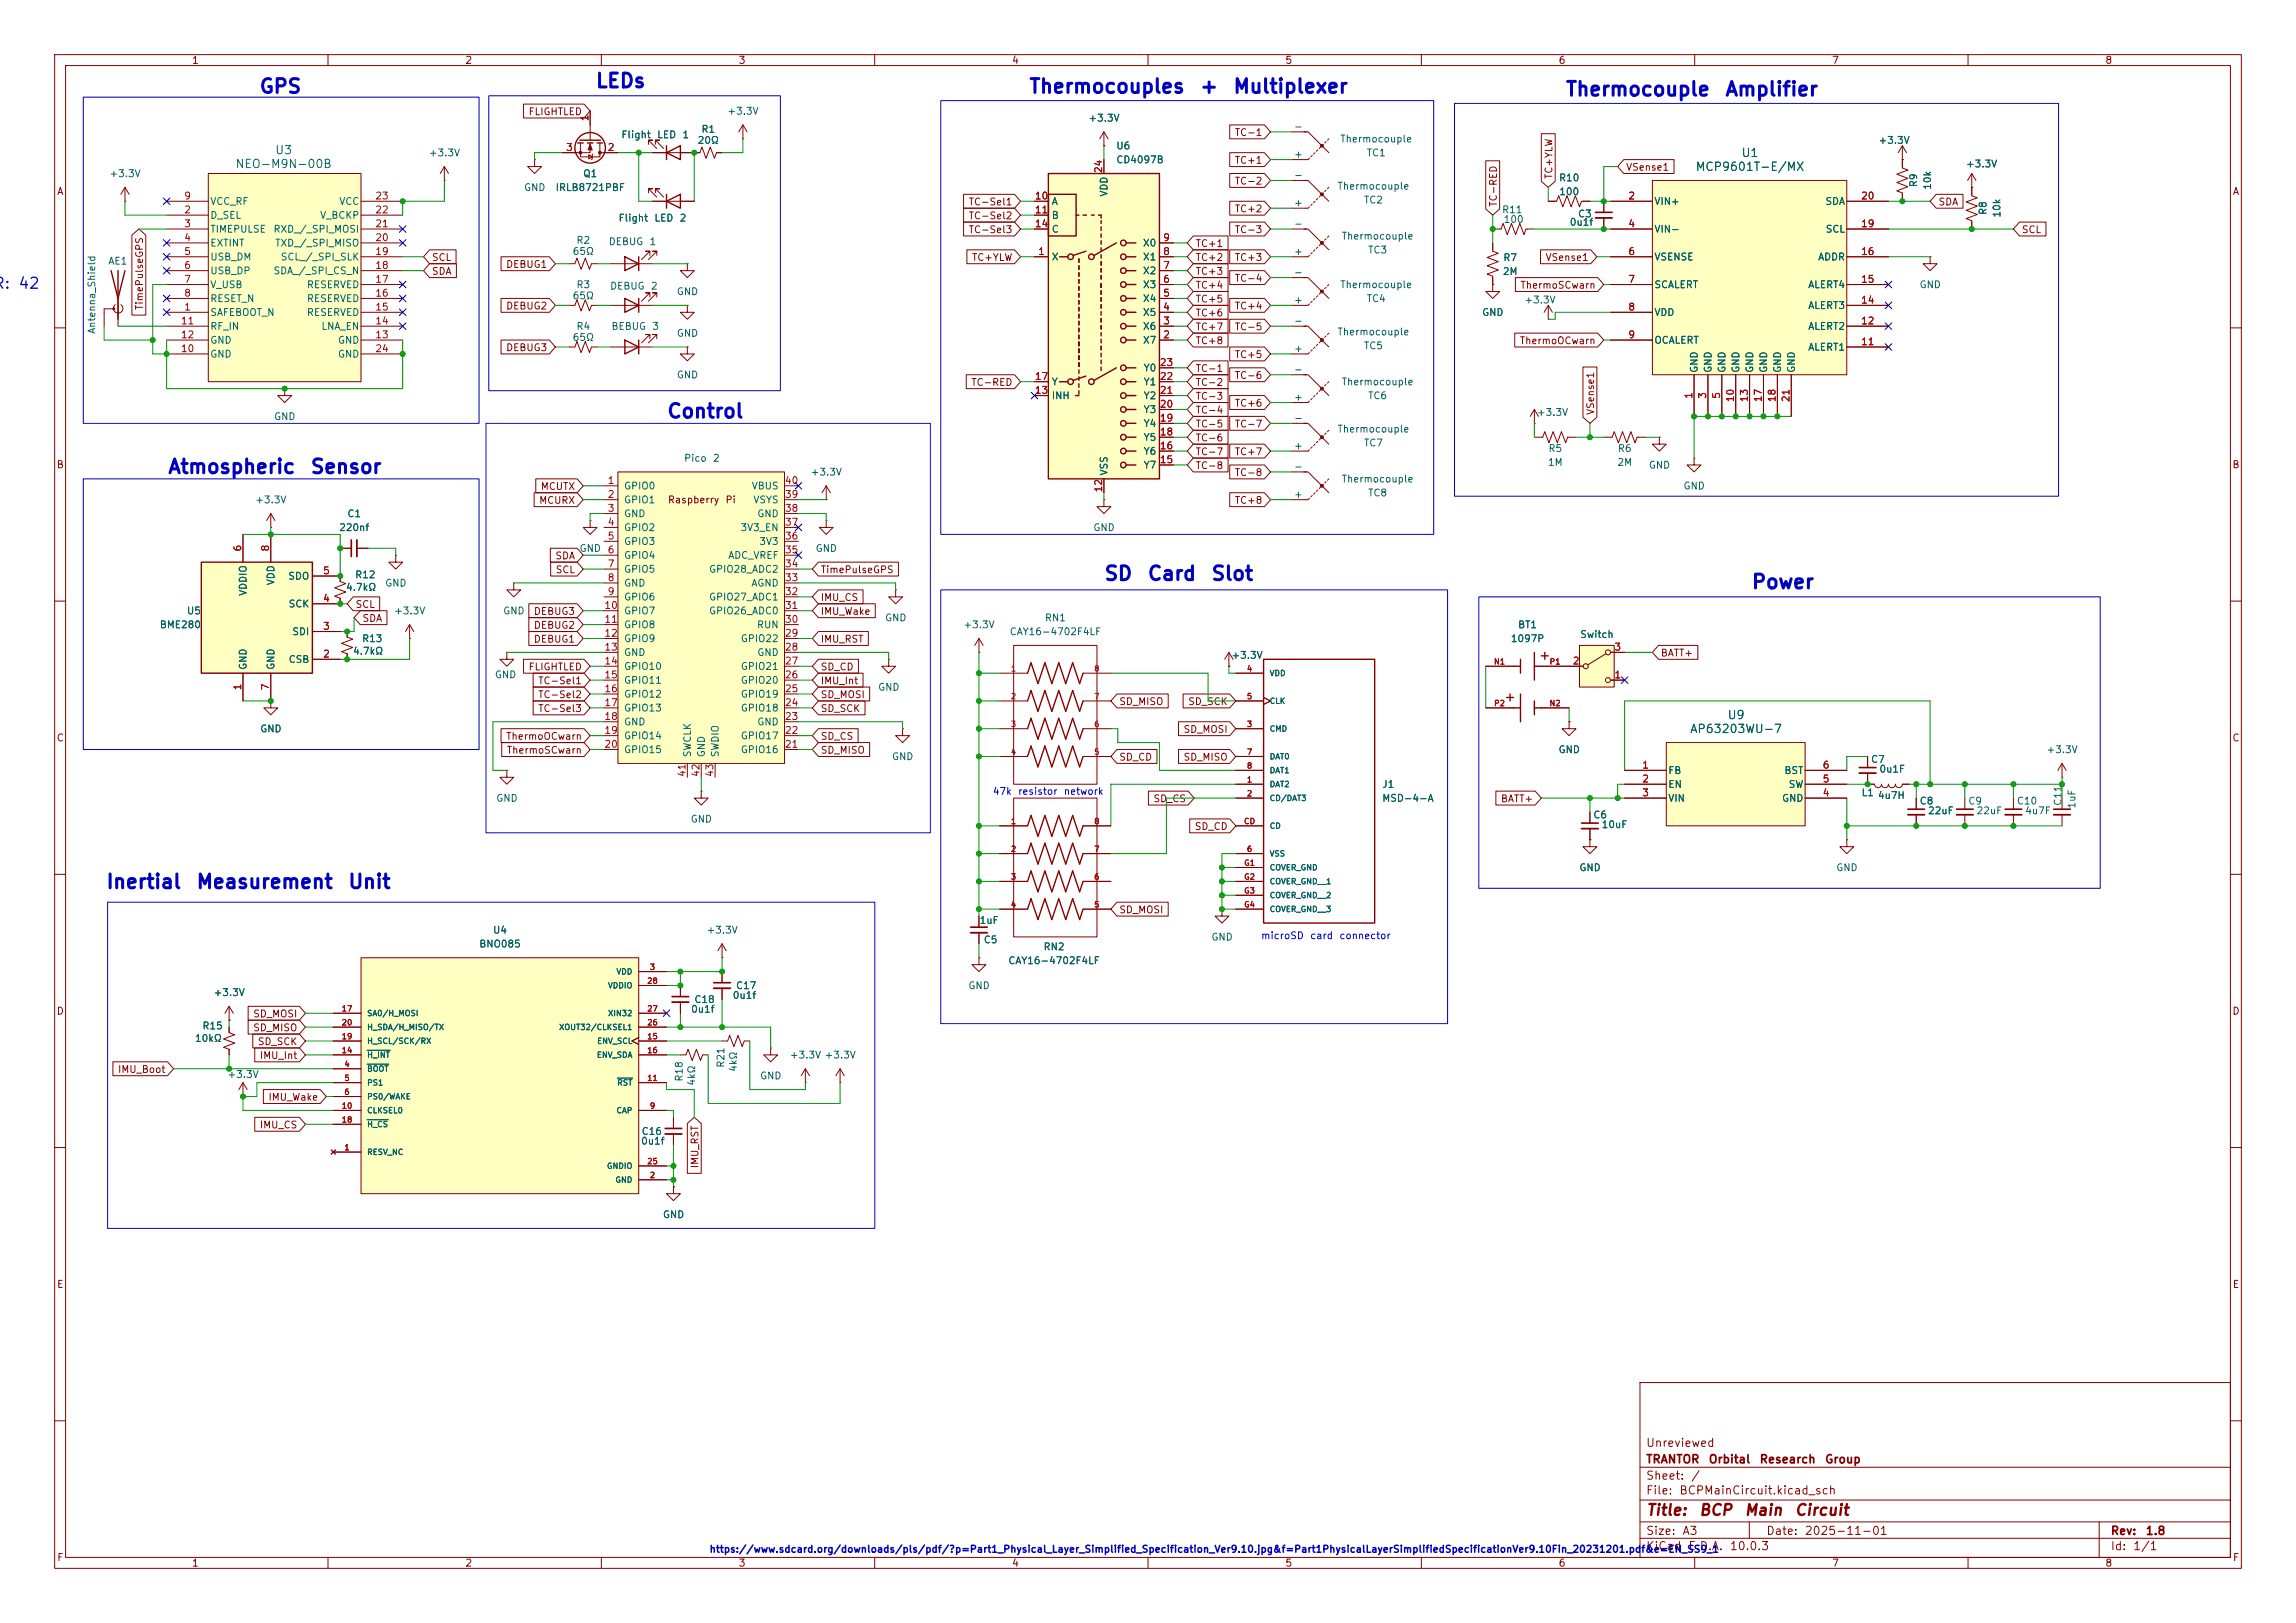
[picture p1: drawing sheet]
<svg xmlns="http://www.w3.org/2000/svg" width="420mm" height="297mm" viewBox="0 0 420 297" stroke-linecap="round" stroke-linejoin="round" font-family="sans-serif">
<defs><g id="words">
<g font-size="2.5" fill="#0000c2">
<text x="47.3" y="17.7">GPS</text>
<text x="108.8" y="16.7">LEDs</text>
<text x="188.1" y="17.7">Thermocouples</text>
<text x="219.3" y="17.7">+</text>
<text x="225.4" y="17.7">Multiplexer</text>
<text x="286.2" y="18.2">Thermocouple</text>
<text x="315.4" y="18.2">Amplifier</text>
<text x="121.9" y="77.1">Control</text>
<text x="30.6" y="87.3">Atmospheric</text>
<text x="56.7" y="87.3">Sensor</text>
<text x="201.9" y="106.8">SD</text>
<text x="209.8" y="106.8">Card</text>
<text x="221.4" y="106.8">Slot</text>
<text x="320.3" y="108.4">Power</text>
<text x="19.3" y="163.2">Inertial</text>
<text x="35.8" y="163.2">Measurement</text>
<text x="63.5" y="163.2">Unit</text>
</g>
<text font-size="2" fill="#0000c2" x=".7" y="53.3">: 42</text>
<g font-size="2" fill="#840000">
<text x="301" y="277.8">Title:</text>
<text x="310.7" y="277.8">BCP</text>
<text x="319" y="277.8">Main</text>
<text x="328.2" y="277.8">Circuit</text>
</g>
<g font-size="1.5" fill="#006464">
<text x="50.2" y="28.6">U3</text>
<text x="318.4" y="29.1">U1</text>
<text x="43" y="31.1">NEO-M9N-00B</text>
<text x="310.1" y="31.6">MCP9601T-E/MX</text>
<text x="315.9" y="132">U9</text>
<text x="309" y="134.5">AP63203WU-7</text>
</g>
<g font-size="1.5" fill="#840000">
<text x="301" y="268.1">TRANTOR</text>
<text x="301" y="265.1">Unreviewed</text>
<text x="312.4" y="268.1">Orbital</text>
<text x="321.8" y="268.1">Research</text>
<text x="333.7" y="268.1">Group</text>
<text x="301" y="273.8">File:</text>
<text x="301" y="271.1">Sheet:</text>
<text x="307.1" y="273.8">BCPMainCircuit.kicad_sch</text>
<text x="309.2" y="271.1">/</text>
<text x="301" y="281.2">Size:</text>
<text x="307.6" y="281.2">A3</text>
<text x="323" y="281.2">Date:</text>
<text x="330" y="281.2">2025-11-01</text>
<text x="386" y="281.2">Rev:</text>
<text x="392.4" y="281.2">1.8</text>
<text x="301" y="284">KiCad</text>
<text x="308.7" y="284">E.D.A.</text>
<text x="316.3" y="284">10.0.3</text>
<text x="386" y="284">Id:</text>
<text x="390.1" y="284">1/1</text>
</g>
<g font-size="1.3" fill="#840000">
<text x="35" y="12">1</text>
<text x="85" y="12">2</text>
<text x="135" y="12">3</text>
<text x="185" y="12">4</text>
<text x="235" y="12">5</text>
<text x="285" y="12">6</text>
<text x="335" y="12">7</text>
<text x="385" y="12">8</text>
<text x="96.6" y="21.4">FLIGHTLED</text>
<text x="225.8" y="25.2">TC-1</text>
<text x="10.3" y="36">A</text>
<text x="225.8" y="34.1">TC-2</text>
<text x="225.8" y="30.3">TC+1</text>
<text x="284.3" y="32.9" transform="rotate(-90 284.3 32.9)">TC+YLW</text>
<text x="297.3" y="31.5">VSense1</text>
<text x="408.3" y="36">A</text>
<text x="177.1" y="37.9">TC-Sel1</text>
<text x="177.1" y="40.4">TC-Sel2</text>
<text x="225.8" y="39.2">TC+2</text>
<text x="274.1" y="37.9" transform="rotate(-90 274.1 37.9)">TC-RED</text>
<text x="354.5" y="37.9">SDA</text>
<text x="177.1" y="43">TC-Sel3</text>
<text x="218.6" y="45.5">TC+1</text>
<text x="225.8" y="43">TC-3</text>
<text x="369.7" y="43">SCL</text>
<text x="78.9" y="48.1">SCL</text>
<text x="78.9" y="50.6">SDA</text>
<text x="92.5" y="49.3">DEBUG1</text>
<text x="177.7" y="48.1">TC+YLW</text>
<text x="218.6" y="50.6">TC+3</text>
<text x="218.6" y="53.1">TC+4</text>
<text x="218.6" y="48.1">TC+2</text>
<text x="225.8" y="48.1">TC+3</text>
<text x="225.8" y="51.9">TC-4</text>
<text x="278" y="53.1">ThermoSCwarn</text>
<text x="282.6" y="48.1">VSense1</text>
<text x="26.5" y="56.8" transform="rotate(-90 26.5 56.8)">TimePulseGPS</text>
<text x="92.5" y="56.9">DEBUG2</text>
<text x="218.6" y="58.2">TC+6</text>
<text x="218.6" y="55.7">TC+5</text>
<text x="225.8" y="56.9">TC+4</text>
<text x="92.5" y="64.6">DEBUG3</text>
<text x="218.6" y="63.3">TC+8</text>
<text x="218.6" y="60.8">TC+7</text>
<text x="225.8" y="65.8">TC+5</text>
<text x="225.8" y="60.8">TC-5</text>
<text x="277.9" y="63.3">ThermoOCwarn</text>
<text x="177.6" y="70.9">TC-RED</text>
<text x="218.6" y="68.4">TC-1</text>
<text x="218.6" y="70.9">TC-2</text>
<text x="225.8" y="69.6">TC-6</text>
<text x="218.6" y="76">TC-4</text>
<text x="218.6" y="73.5">TC-3</text>
<text x="225.8" y="74.7">TC+6</text>
<text x="291.9" y="76" transform="rotate(-90 291.9 76)">VSense1</text>
<text x="218.6" y="81.1">TC-6</text>
<text x="218.6" y="83.6">TC-7</text>
<text x="218.6" y="78.5">TC-5</text>
<text x="225.8" y="78.5">TC-7</text>
<text x="225.8" y="83.6">TC+7</text>
<text x="10.3" y="86">B</text>
<text x="98.8" y="90">MCUTX</text>
<text x="218.6" y="86.2">TC-8</text>
<text x="225.8" y="87.4">TC-8</text>
<text x="408.2" y="86">B</text>
<text x="98.5" y="92.5">MCURX</text>
<text x="122.1" y="92.4">Raspberry</text>
<text x="132.6" y="92.4">Pi</text>
<text x="225.8" y="92.5">TC+8</text>
<text x="101.5" y="102.7">SDA</text>
<text x="101.5" y="105.2">SCL</text>
<text x="150" y="105.2">TimePulseGPS</text>
<text x="64.9" y="111.6">SCL</text>
<text x="97.5" y="112.8">DEBUG3</text>
<text x="150" y="112.8">IMU_Wake</text>
<text x="150" y="110.3">IMU_CS</text>
<text x="66.2" y="114.1">SDA</text>
<text x="97.5" y="115.4">DEBUG2</text>
<text x="97.5" y="117.9">DEBUG1</text>
<text x="150" y="117.9">IMU_RST</text>
<text x="96.6" y="123">FLIGHTLED</text>
<text x="98.3" y="125.5">TC-Sel1</text>
<text x="150" y="123">SD_CD</text>
<text x="150" y="125.5">IMU_Int</text>
<text x="303.7" y="120.4">BATT+</text>
<text x="98.3" y="128.1">TC-Sel2</text>
<text x="98.3" y="130.6">TC-Sel3</text>
<text x="150" y="128.1">SD_MOSI</text>
<text x="150" y="130.6">SD_SCK</text>
<text x="204.6" y="129.3">SD_MISO</text>
<text x="217.2" y="129.3">SD_SCK</text>
<text x="10.3" y="136">C</text>
<text x="92.5" y="135.7">ThermoOCwarn</text>
<text x="150" y="135.7">SD_CS</text>
<text x="216.4" y="134.4">SD_MOSI</text>
<text x="408.2" y="136">C</text>
<text x="92.6" y="138.2">ThermoSCwarn</text>
<text x="150" y="138.2">SD_MISO</text>
<text x="204.6" y="139.5">SD_CD</text>
<text x="216.4" y="139.5">SD_MISO</text>
<text x="210.9" y="147.1">SD_CS</text>
<text x="274.4" y="147.1">BATT+</text>
<text x="218.4" y="152.2">SD_CD</text>
<text x="204.6" y="167.4">SD_MOSI</text>
<text x="10.3" y="186">D</text>
<text x="408.2" y="186">D</text>
<text x="46.2" y="189">SD_MISO</text>
<text x="46.2" y="186.5">SD_MOSI</text>
<text x="47.1" y="191.6">SD_SCK</text>
<text x="21.5" y="196.6">IMU_Boot</text>
<text x="47.4" y="194.1">IMU_Int</text>
<text x="49" y="201.7">IMU_Wake</text>
<text x="47.4" y="206.8">IMU_CS</text>
<text x="128.1" y="213.9" transform="rotate(-90 128.1 213.9)">IMU_RST</text>
<text x="10.3" y="236">E</text>
<text x="408.3" y="236">E</text>
<text x="10.3" y="286">F</text>
<text x="35" y="287">1</text>
<text x="85" y="287">2</text>
<text x="135" y="287">3</text>
<text x="185" y="287">4</text>
<text x="235" y="287">5</text>
<text x="285" y="287">6</text>
<text x="335" y="287">7</text>
<text x="385" y="287">8</text>
<text x="408.3" y="286">F</text>
</g>
<g font-size="1.3" fill="#a90000">
<text x="107.9" y="22.3" transform="rotate(-90 107.9 22.3)">1</text>
<text x="103.4" y="27.9">3</text>
<text x="111.1" y="27.9">2</text>
<text x="201.9" y="31.8" transform="rotate(-90 201.9 31.8)">24</text>
<text x="33.6" y="39.3">2</text>
<text x="33.6" y="41.9">3</text>
<text x="33.6" y="36.8">9</text>
<text x="68.5" y="41.9">21</text>
<text x="68.5" y="39.3">22</text>
<text x="68.5" y="36.8">23</text>
<text x="189.2" y="36.8">10</text>
<text x="189.2" y="39.3">11</text>
<text x="189.2" y="41.9">14</text>
<text x="297.7" y="36.8">2</text>
<text x="297.7" y="41.9">4</text>
<text x="340.3" y="41.9">19</text>
<text x="340.3" y="36.8">20</text>
<text x="33.6" y="44.4">4</text>
<text x="33.6" y="47">5</text>
<text x="68.5" y="47">19</text>
<text x="68.5" y="44.4">20</text>
<text x="189.8" y="47">1</text>
<text x="212.7" y="47">8</text>
<text x="212.7" y="44.4">9</text>
<text x="297.7" y="47">6</text>
<text x="340.3" y="47">16</text>
<text x="33.6" y="49.5">6</text>
<text x="33.6" y="52">7</text>
<text x="68.5" y="52">17</text>
<text x="68.5" y="49.5">18</text>
<text x="212.7" y="52">6</text>
<text x="212.7" y="49.5">7</text>
<text x="297.7" y="52">7</text>
<text x="340.3" y="52">15</text>
<text x="33" y="59.7">11</text>
<text x="33.6" y="57.1">1</text>
<text x="33.6" y="54.6">8</text>
<text x="68.5" y="59.7">14</text>
<text x="68.5" y="57.1">15</text>
<text x="68.5" y="54.6">16</text>
<text x="212.7" y="59.7">3</text>
<text x="212.7" y="57.1">4</text>
<text x="212.7" y="54.6">5</text>
<text x="297.7" y="57.1">8</text>
<text x="340.3" y="59.7">12</text>
<text x="340.3" y="55.9">14</text>
<text x="33" y="64.7">10</text>
<text x="33" y="62.2">12</text>
<text x="68.5" y="62.2">13</text>
<text x="68.5" y="64.7">24</text>
<text x="212.7" y="62.2">2</text>
<text x="297.7" y="62.2">9</text>
<text x="340.3" y="63.5">11</text>
<text x="189.2" y="69.8">17</text>
<text x="212" y="69.8">22</text>
<text x="212" y="67.3">23</text>
<text x="189.2" y="72.4">13</text>
<text x="212" y="77.4">19</text>
<text x="212" y="74.9">20</text>
<text x="212" y="72.4">21</text>
<text x="309.9" y="73.1" transform="rotate(-90 309.9 73.1)">1</text>
<text x="312.4" y="73.1" transform="rotate(-90 312.4 73.1)">3</text>
<text x="314.9" y="73.1" transform="rotate(-90 314.9 73.1)">5</text>
<text x="317.5" y="73.7" transform="rotate(-90 317.5 73.7)">10</text>
<text x="320" y="73.7" transform="rotate(-90 320 73.7)">13</text>
<text x="322.6" y="73.7" transform="rotate(-90 322.6 73.7)">17</text>
<text x="325.1" y="73.7" transform="rotate(-90 325.1 73.7)">18</text>
<text x="327.6" y="73.7" transform="rotate(-90 327.6 73.7)">21</text>
<text x="212" y="82.5">16</text>
<text x="212" y="80">18</text>
<text x="111.1" y="88.9">1</text>
<text x="143.5" y="88.9">40</text>
<text x="212" y="85.1">15</text>
<text x="111.1" y="91.4">2</text>
<text x="111.1" y="94">3</text>
<text x="143.5" y="94">38</text>
<text x="143.5" y="91.4">39</text>
<text x="201.9" y="90.2" transform="rotate(-90 201.9 90.2)">12</text>
<text x="44.4" y="101" transform="rotate(-90 44.4 101)">6</text>
<text x="49.5" y="101" transform="rotate(-90 49.5 101)">8</text>
<text x="111.1" y="96.5">4</text>
<text x="111.1" y="99">5</text>
<text x="111.1" y="101.6">6</text>
<text x="143.5" y="101.6">35</text>
<text x="143.5" y="99">36</text>
<text x="143.5" y="96.5">37</text>
<text x="59" y="105.4">5</text>
<text x="111.1" y="104.1">7</text>
<text x="111.1" y="106.7">8</text>
<text x="143.5" y="106.7">33</text>
<text x="143.5" y="104.1">34</text>
<text x="59" y="110.5">4</text>
<text x="110.4" y="111.7">10</text>
<text x="111.1" y="109.2">9</text>
<text x="143.5" y="111.7">31</text>
<text x="143.5" y="109.2">32</text>
<text x="59" y="115.5">3</text>
<text x="110.4" y="114.3">11</text>
<text x="110.4" y="116.8">12</text>
<text x="110.4" y="119.4">13</text>
<text x="143.5" y="119.4">28</text>
<text x="143.5" y="116.8">29</text>
<text x="143.5" y="114.3">30</text>
<text x="295.2" y="119.4">3</text>
<text x="59" y="120.6">2</text>
<text x="110.4" y="121.9">14</text>
<text x="110.4" y="124.4">15</text>
<text x="143.5" y="124.4">26</text>
<text x="143.5" y="121.9">27</text>
<text x="287.6" y="121.9">2</text>
<text x="295.2" y="124.4">1</text>
<text x="44.4" y="126.4" transform="rotate(-90 44.4 126.4)">1</text>
<text x="49.5" y="126.4" transform="rotate(-90 49.5 126.4)">7</text>
<text x="110.4" y="127">16</text>
<text x="110.4" y="129.5">17</text>
<text x="143.5" y="129.5">24</text>
<text x="143.5" y="127">25</text>
<text x="110.4" y="132.1">18</text>
<text x="110.4" y="134.6">19</text>
<text x="110.4" y="137.1">20</text>
<text x="143.5" y="137.1">21</text>
<text x="143.5" y="134.6">22</text>
<text x="143.5" y="132.1">23</text>
<text x="125.7" y="142.3" transform="rotate(-90 125.7 142.3)">41</text>
<text x="128.2" y="142.3" transform="rotate(-90 128.2 142.3)">42</text>
<text x="130.8" y="142.3" transform="rotate(-90 130.8 142.3)">43</text>
<text x="300.3" y="140.9">1</text>
<text x="300.3" y="143.5">2</text>
<text x="333.3" y="143.5">5</text>
<text x="333.3" y="140.9">6</text>
<text x="300.3" y="146">3</text>
<text x="333.3" y="146">4</text>
</g>
<g font-size="1.3" fill="#006464">
<text x="132.9" y="21.3">+3.3V</text>
<text x="199" y="22.6">+3.3V</text>
<text x="78.3" y="28.9">+3.3V</text>
<text x="113.5" y="25.6">Flight</text>
<text x="120.1" y="25.6">LED</text>
<text x="124.7" y="25.6">1</text>
<text x="127.5" y="26.6">20Ω</text>
<text x="128.2" y="24.6">R1</text>
<text x="204.1" y="27.6">U6</text>
<text x="236.6" y="29.2">+</text>
<text x="236.6" y="24.1">-</text>
<text x="245.1" y="26.4">Thermocouple</text>
<text x="249.9" y="28.9">TC1</text>
<text x="343.5" y="26.6">+3.3V</text>
<text x="19.9" y="32.7">+3.3V</text>
<text x="95.8" y="35.3">GND</text>
<text x="101.5" y="35.3">IRLB8721PBF</text>
<text x="106.6" y="32.7">Q1</text>
<text x="204.1" y="30.2">CD4097B</text>
<text x="236.6" y="33">-</text>
<text x="244.5" y="35">Thermocouple</text>
<text x="285.1" y="33.5">R10</text>
<text x="351" y="34.4" transform="rotate(-90 351 34.4)">R9</text>
<text x="353.5" y="34.8" transform="rotate(-90 353.5 34.8)">10k</text>
<text x="359.5" y="30.9">+3.3V</text>
<text x="38.4" y="40.3">D_SEL</text>
<text x="38.4" y="37.8">VCC_RF</text>
<text x="58.4" y="40.3">V_BCKP</text>
<text x="62" y="37.8">VCC</text>
<text x="113" y="40.8">Flight</text>
<text x="119.6" y="40.8">LED</text>
<text x="124.2" y="40.8">2</text>
<text x="192.3" y="37.8">A</text>
<text x="192.3" y="40.3">B</text>
<text x="202.9" y="36.1" transform="rotate(-90 202.9 36.1)">VDD</text>
<text x="236.6" y="41.9">-</text>
<text x="236.6" y="38.1">+</text>
<text x="249.4" y="37.5">TC2</text>
<text x="274.7" y="39.3">R11</text>
<text x="274.9" y="41.1">100</text>
<text x="285.1" y="36">100</text>
<text x="287" y="41.6">0u1f</text>
<text x="288.6" y="40.1">C3</text>
<text x="302.5" y="37.8">VIN+</text>
<text x="333.8" y="37.8">SDA</text>
<text x="363.7" y="39.4" transform="rotate(-90 363.7 39.4)">R8</text>
<text x="366.2" y="39.9" transform="rotate(-90 366.2 39.9)">10k</text>
<text x="38.4" y="42.9">TIMEPULSE</text>
<text x="38.4" y="45.4">EXTINT</text>
<text x="38.4" y="48">USB_DM</text>
<text x="49.9" y="42.9">RXD_/_SPI_MOSI</text>
<text x="50.2" y="45.4">TXD_/_SPI_MISO</text>
<text x="51.2" y="48">SCL_/_SPI_SLK</text>
<text x="104.6" y="46.9">65Ω</text>
<text x="105.3" y="44.9">R2</text>
<text x="111.2" y="45.2">DEBUG</text>
<text x="118.7" y="45.2">1</text>
<text x="192.3" y="48">X</text>
<text x="192.3" y="42.9">C</text>
<text x="209" y="48">X1</text>
<text x="209" y="45.4">X0</text>
<text x="236.6" y="47">+</text>
<text x="245.3" y="44.2">Thermocouple</text>
<text x="250.1" y="46.7">TC3</text>
<text x="302.5" y="42.9">VIN-</text>
<text x="302.5" y="48">VSENSE</text>
<text x="332.5" y="48">ADDR</text>
<text x="333.9" y="42.9">SCL</text>
<text x="19.7" y="48.7">AE1</text>
<text x="38.4" y="50.5">USB_DP</text>
<text x="38.4" y="53">V_USB</text>
<text x="49.9" y="50.5">SDA_/_SPI_CS_N</text>
<text x="56" y="53">RESERVED</text>
<text x="105.3" y="53">R3</text>
<text x="111.5" y="53.3">DEBUG</text>
<text x="118.9" y="53.3">2</text>
<text x="209" y="53">X3</text>
<text x="209" y="50.5">X2</text>
<text x="236.6" y="50.8">-</text>
<text x="245.1" y="53">Thermocouple</text>
<text x="274.8" y="50.6">2M</text>
<text x="274.9" y="48.1">R7</text>
<text x="302.5" y="53">SCALERT</text>
<text x="330.6" y="53">ALERT4</text>
<text x="351" y="53">GND</text>
<text x="38.4" y="58.1">SAFEBOOT_N</text>
<text x="38.4" y="55.6">RESET_N</text>
<text x="56" y="58.1">RESERVED</text>
<text x="56" y="55.6">RESERVED</text>
<text x="104.6" y="55.1">65Ω</text>
<text x="123.7" y="54.3">GND</text>
<text x="209" y="58.1">X5</text>
<text x="209" y="55.6">X4</text>
<text x="236.6" y="55.9">+</text>
<text x="236.6" y="59.7">-</text>
<text x="249.9" y="55.6">TC4</text>
<text x="271" y="58.1">GND</text>
<text x="278.7" y="55.8">+3.3V</text>
<text x="302.5" y="58.1">VDD</text>
<text x="330.6" y="56.9">ALERT3</text>
<text x="17.7" y="61.2" transform="rotate(-90 17.7 61.2)">Antenna_Shield</text>
<text x="38.4" y="65.7">GND</text>
<text x="38.4" y="60.7">RF_IN</text>
<text x="38.4" y="63.2">GND</text>
<text x="58.7" y="60.7">LNA_EN</text>
<text x="61.7" y="63.2">GND</text>
<text x="61.7" y="65.7">GND</text>
<text x="104.6" y="62.7">65Ω</text>
<text x="105.3" y="60.7">R4</text>
<text x="111.7" y="60.7">BEBUG</text>
<text x="119.2" y="60.7">3</text>
<text x="123.7" y="61.9">GND</text>
<text x="209" y="63.2">X7</text>
<text x="209" y="60.7">X6</text>
<text x="236.6" y="64.7">+</text>
<text x="244.5" y="61.7">Thermocouple</text>
<text x="249.4" y="64.2">TC5</text>
<text x="302.5" y="63.2">OCALERT</text>
<text x="330.6" y="64.5">ALERT1</text>
<text x="330.6" y="60.7">ALERT2</text>
<text x="123.7" y="69.6">GND</text>
<text x="192.3" y="70.8">Y</text>
<text x="209.1" y="70.8">Y1</text>
<text x="209.1" y="68.3">Y0</text>
<text x="236.6" y="68.6">-</text>
<text x="245.3" y="70.8">Thermocouple</text>
<text x="310.9" y="68.3" transform="rotate(-90 310.9 68.3)">GND</text>
<text x="313.4" y="68.3" transform="rotate(-90 313.4 68.3)">GND</text>
<text x="315.9" y="68.3" transform="rotate(-90 315.9 68.3)">GND</text>
<text x="318.5" y="68.3" transform="rotate(-90 318.5 68.3)">GND</text>
<text x="321" y="68.3" transform="rotate(-90 321 68.3)">GND</text>
<text x="323.6" y="68.3" transform="rotate(-90 323.6 68.3)">GND</text>
<text x="326.1" y="68.3" transform="rotate(-90 326.1 68.3)">GND</text>
<text x="328.6" y="68.3" transform="rotate(-90 328.6 68.3)">GND</text>
<text x="50" y="77.2">GND</text>
<text x="192.3" y="73.4">INH</text>
<text x="209.1" y="75.9">Y3</text>
<text x="209.1" y="73.4">Y2</text>
<text x="236.6" y="73.6">+</text>
<text x="236.6" y="77.4">-</text>
<text x="250.1" y="73.4">TC6</text>
<text x="281" y="76.4">+3.3V</text>
<text x="209.1" y="83.5">Y6</text>
<text x="209.1" y="81">Y5</text>
<text x="209.1" y="78.4">Y4</text>
<text x="236.6" y="82.5">+</text>
<text x="244.5" y="79.5">Thermocouple</text>
<text x="249.4" y="82">TC7</text>
<text x="283.1" y="83">R5</text>
<text x="295.8" y="83">R6</text>
<text x="114" y="89.9">GPIO0</text>
<text x="125" y="84.8">Pico</text>
<text x="130.3" y="84.8">2</text>
<text x="137.4" y="89.9">VBUS</text>
<text x="148.2" y="87.3">+3.3V</text>
<text x="202.9" y="87.1" transform="rotate(-90 202.9 87.1)">VSS</text>
<text x="209.1" y="86.1">Y7</text>
<text x="236.6" y="86.3">-</text>
<text x="245.3" y="88.6">Thermocouple</text>
<text x="283" y="85.6">1M</text>
<text x="295.7" y="85.6">2M</text>
<text x="301.5" y="86.1">GND</text>
<text x="307.8" y="89.9">GND</text>
<text x="46.6" y="92.4">+3.3V</text>
<text x="63.4" y="95">C1</text>
<text x="114" y="92.4">GPIO1</text>
<text x="114" y="95">GND</text>
<text x="137.7" y="92.4">VSYS</text>
<text x="138.4" y="95">GND</text>
<text x="236.6" y="91.4">+</text>
<text x="250.1" y="91.1">TC8</text>
<text x="61.9" y="97.5">220nf</text>
<text x="105.9" y="101.3">GND</text>
<text x="114" y="97.5">GPIO2</text>
<text x="114" y="100">GPIO3</text>
<text x="135.3" y="97.5">3V3_EN</text>
<text x="138.8" y="100">3V3</text>
<text x="149.1" y="101.3">GND</text>
<text x="199.9" y="97.5">GND</text>
<text x="50.5" y="107.2" transform="rotate(-90 50.5 107.2)">VDD</text>
<text x="52.6" y="106.4">SDO</text>
<text x="64.9" y="106.1">R12</text>
<text x="70.4" y="107.7">GND</text>
<text x="114" y="102.6">GPIO4</text>
<text x="114" y="105.1">GPIO5</text>
<text x="114" y="107.7">GND</text>
<text x="129.6" y="105.1">GPIO28_ADC2</text>
<text x="133.1" y="102.6">ADC_VREF</text>
<text x="137.3" y="107.7">AGND</text>
<text x="34.1" y="112.7">U5</text>
<text x="45.4" y="109.1" transform="rotate(-90 45.4 109.1)">VDDIO</text>
<text x="52.7" y="111.5">SCK</text>
<text x="63.2" y="108.4">4.7kΩ</text>
<text x="72" y="112.7">+3.3V</text>
<text x="91.9" y="112.7">GND</text>
<text x="114" y="110.2">GPIO6</text>
<text x="114" y="112.7">GPIO7</text>
<text x="129.6" y="112.7">GPIO26_ADC0</text>
<text x="129.6" y="110.2">GPIO27_ADC1</text>
<text x="29.1" y="115.3">BME280</text>
<text x="53.4" y="116.5">SDI</text>
<text x="66.1" y="117.8">R13</text>
<text x="114" y="115.3">GPIO8</text>
<text x="114" y="117.8">GPIO9</text>
<text x="135.4" y="117.8">GPIO22</text>
<text x="138.4" y="115.3">RUN</text>
<text x="161.8" y="114">GND</text>
<text x="176.1" y="115.3">+3.3V</text>
<text x="184.6" y="116.5">CAY16-4702F4LF</text>
<text x="191" y="114">RN1</text>
<text x="276.2" y="117.8">1097P</text>
<text x="277.6" y="115.3">BT1</text>
<text x="288.9" y="117">Switch</text>
<text x="45.4" y="122.7" transform="rotate(-90 45.4 122.7)">GND</text>
<text x="50.5" y="122.7" transform="rotate(-90 50.5 122.7)">GND</text>
<text x="52.7" y="121.6">CSB</text>
<text x="64.5" y="120.1">4.7kΩ</text>
<text x="90.4" y="124.4">GND</text>
<text x="114" y="120.4">GND</text>
<text x="114" y="122.9">GPIO10</text>
<text x="114" y="125.4">GPIO11</text>
<text x="135.4" y="125.4">GPIO20</text>
<text x="135.4" y="122.9">GPIO21</text>
<text x="138.4" y="120.4">GND</text>
<text x="225.1" y="120.9">+3.3V</text>
<text x="114" y="128">GPIO12</text>
<text x="114" y="130.5">GPIO13</text>
<text x="135.4" y="130.5">GPIO18</text>
<text x="135.4" y="128">GPIO19</text>
<text x="160.5" y="126.7">GND</text>
<text x="47.5" y="134.3">GND</text>
<text x="114" y="133.1">GND</text>
<text x="114" y="135.6">GPIO14</text>
<text x="135.4" y="135.6">GPIO17</text>
<text x="138.4" y="133.1">GND</text>
<text x="114" y="138.1">GPIO15</text>
<text x="126.7" y="138.7" transform="rotate(-90 126.7 138.7)">SWCLK</text>
<text x="129.2" y="138.7" transform="rotate(-90 129.2 138.7)">GND</text>
<text x="131.8" y="138.7" transform="rotate(-90 131.8 138.7)">SWDIO</text>
<text x="135.4" y="138.1">GPIO16</text>
<text x="163.1" y="139.4">GND</text>
<text x="285" y="138.1">GND</text>
<text x="305.1" y="141.9">FB</text>
<text x="326.3" y="141.9">BST</text>
<text x="342.1" y="139.9">C7</text>
<text x="343.7" y="141.7">0u1F</text>
<text x="374.2" y="138.1">+3.3V</text>
<text x="90.7" y="147">GND</text>
<text x="252.7" y="144.5">J1</text>
<text x="252.7" y="147">MSD-4-A</text>
<text x="305.1" y="144.5">EN</text>
<text x="305.1" y="147">VIN</text>
<text x="325.9" y="147">GND</text>
<text x="327.1" y="144.5">SW</text>
<text x="340.4" y="146">L1</text>
<text x="343.4" y="146.5">4u7H</text>
<text x="351" y="147.5">C8</text>
<text x="352.6" y="149.3">22uF</text>
<text x="359.9" y="147.5">C9</text>
<text x="361.5" y="149.3">22uF</text>
<text x="368.8" y="147.5">C10</text>
<text x="370.3" y="149.3">4u7F</text>
<text x="377.4" y="147.6" transform="rotate(-90 377.4 147.6)">C11</text>
<text x="379.9" y="148.1" transform="rotate(-90 379.9 148.1)">1uF</text>
<text x="126.2" y="150.8">GND</text>
<text x="291.3" y="150.1">C6</text>
<text x="292.9" y="151.8">10uF</text>
<text x="288.8" y="159.7">GND</text>
<text x="335.8" y="159.7">GND</text>
<text x="87.6" y="173.7">BNO085</text>
<text x="90.1" y="171.2">U4</text>
<text x="129.1" y="171.2">+3.3V</text>
<text x="179.1" y="169.4">1uF</text>
<text x="179.8" y="172.9">C5</text>
<text x="221.5" y="172.4">GND</text>
<text x="184.3" y="176.7">CAY16-4702F4LF</text>
<text x="190.8" y="174.2">RN2</text>
<text x="39" y="182.6">+3.3V</text>
<text x="126.3" y="185.6">0u1f</text>
<text x="126.9" y="183.9">C18</text>
<text x="133.9" y="183.1">0u1f</text>
<text x="134.5" y="181.3">C17</text>
<text x="177" y="181.3">GND</text>
<text x="35.5" y="191">10kΩ</text>
<text x="36.9" y="188.7">R15</text>
<text x="41.5" y="197.6">+3.3V</text>
<text x="132.8" y="195.5" transform="rotate(-90 132.8 195.5)">R21</text>
<text x="135.1" y="196.3" transform="rotate(-90 135.1 196.3)">4kΩ</text>
<text x="138.9" y="197.8">GND</text>
<text x="144.4" y="194">+3.3V +3.3V</text>
<text x="125.2" y="198" transform="rotate(-90 125.2 198)">R18</text>
<text x="127.5" y="198.8" transform="rotate(-90 127.5 198.8)">4kΩ</text>
<text x="117.2" y="209.8">0u1f</text>
<text x="117.3" y="208">C16</text>
<text x="121.2" y="223.2">GND</text>
</g>
<g font-size="1.3" fill="#0000c2">
<text x="181.5" y="145.8">47k</text>
<text x="186.1" y="145.8">resistor</text>
<text x="194.5" y="145.8">network</text>
<text x="230.6" y="172.2">microSD</text>
<text x="239.5" y="172.2">card</text>
<text x="244.9" y="172.2">connector</text>
<text x="129.7" y="284.4">https://www.sdcard.org/downloads/pls/pdf/?p=Part1_Physical_Layer_Simplified_Specification_Ver9.10.jpg&amp;f=Part1PhysicalLayerSimplifiedSpecificationVer9.10Fin_20231201.pdf&amp;e=EN_SS9_1</text>
</g>
<g font-size="1" fill="#a90000">
<text x="184.8" y="123.1">1</text>
<text x="200" y="123.1">8</text>
<text x="228" y="123.1">4</text>
<text x="273.2" y="121.8">N1</text>
<text x="283.4" y="121.8">P1</text>
<text x="184.8" y="128.2">2</text>
<text x="200" y="128.2">7</text>
<text x="228" y="128.2">5</text>
<text x="273.2" y="129.5">P2</text>
<text x="283.3" y="129.5">N2</text>
<text x="184.8" y="133.3">3</text>
<text x="200" y="133.3">6</text>
<text x="228" y="133.3">3</text>
<text x="184.8" y="138.4">4</text>
<text x="200" y="138.4">5</text>
<text x="228" y="143.4">1</text>
<text x="228" y="138.4">7</text>
<text x="228" y="140.9">8</text>
<text x="228" y="146">2</text>
<text x="184.8" y="151.1">1</text>
<text x="200" y="151.1">8</text>
<text x="227.5" y="151.1">CD</text>
<text x="184.8" y="156.1">2</text>
<text x="184.8" y="161.2">3</text>
<text x="200" y="161.2">6</text>
<text x="200" y="156.1">7</text>
<text x="227.5" y="158.7">G1</text>
<text x="227.5" y="161.2">G2</text>
<text x="228" y="156.1">6</text>
<text x="184.8" y="166.3">4</text>
<text x="200" y="166.3">5</text>
<text x="227.5" y="163.8">G3</text>
<text x="227.5" y="166.3">G4</text>
<text x="118.8" y="177.7">3</text>
<text x="62.4" y="185.3">17</text>
<text x="118.3" y="185.3">27</text>
<text x="118.3" y="180.3">28</text>
<text x="62.4" y="190.4">19</text>
<text x="62.4" y="187.9">20</text>
<text x="118.3" y="190.4">15</text>
<text x="118.3" y="187.9">26</text>
<text x="62.4" y="193">14</text>
<text x="62.9" y="195.5">4</text>
<text x="118.3" y="193">16</text>
<text x="62.4" y="203.1">10</text>
<text x="62.9" y="198">5</text>
<text x="62.9" y="200.6">6</text>
<text x="118.3" y="198">11</text>
<text x="118.8" y="203.1">9</text>
<text x="62.4" y="205.7">18</text>
<text x="62.9" y="210.7">1</text>
<text x="118.3" y="213.3">25</text>
<text x="118.8" y="215.8">2</text>
</g>
<g font-size="1" fill="#006464">
<text x="232.2" y="124">VDD</text>
<text x="232.2" y="129">CLK</text>
<text x="232.2" y="134.1">CMD</text>
<text x="232.2" y="139.2">DAT0</text>
<text x="232.2" y="141.7">DAT1</text>
<text x="232.2" y="144.3">DAT2</text>
<text x="232.2" y="146.8">CD/DAT3</text>
<text x="232.2" y="151.9">CD</text>
<text x="232.2" y="157">VSS</text>
<text x="232.2" y="159.5">COVER_GND</text>
<text x="232.2" y="162.1">COVER_GND__1</text>
<text x="232.2" y="164.6">COVER_GND__2</text>
<text x="232.2" y="167.1">COVER_GND__3</text>
<text x="112.7" y="178.6">VDD</text>
<text x="111.1" y="181.1">VDDIO</text>
<text x="67.1" y="186.2">SA0/H_MOSI</text>
<text x="67.1" y="191.3">H_SCL/SCK/RX</text>
<text x="67.1" y="188.7">H_SDA/H_MISO/TX</text>
<text x="102.2" y="188.7">XOUT32/CLKSEL1</text>
<text x="109.1" y="191.3">ENV_SCL</text>
<text x="111.1" y="186.2">XIN32</text>
<text x="67.1" y="196.4">BOOT</text>
<text x="67.1" y="193.8">H_INT</text>
<text x="109.1" y="193.8">ENV_SDA</text>
<text x="67.1" y="198.9">PS1</text>
<text x="67.1" y="201.4">PS0/WAKE</text>
<text x="67.1" y="204">CLKSEL0</text>
<text x="112.7" y="204">CAP</text>
<text x="112.8" y="198.9">RST</text>
<text x="67.1" y="206.5">H_CS</text>
<text x="67.1" y="211.6">RESV_NC</text>
<text x="110.9" y="214.1">GNDIO</text>
<text x="112.5" y="216.7">GND</text>
</g>
</g></defs>
<g fill="none" stroke="#840000" stroke-width=".18">
<path d="M10 10h400v277h-400zM12 12h396v273h-396zM60 10v2M110 10v2M160 10v2M210 10v2M260 10v2M310 10v2M360 10v2M81.3 33h.1M81.3 30.5l-.8 1.3M81.3 30.5l.7 1.3"/>
<path d="M81.3 30.5v2.5M293.4 36.8v2.1M293.4 39.9v2M236.2 50.8h2.8M238.5 50.8h.8l3.8 3.8M239.5 55.6l-.2 .3h-3.1M240 55.1l-.2 .3M240.5 54.6l-.2 .3M241 54.1l-.2 .3M241.6 53.6l-.3 .2M242.1 53.1l-.3 .2M242.6 52.6l-.3 .2"/>
<path d="M243.1 52.1l-.3 .2M273 41.9h1.6l.4-1 .7 2 .8-2 .7 2 .8-2 .8 2 .3-1h1.6M283.2 58.4h.1M283.2 55.9l-.8 1.3M283.2 55.9l.8 1.3M283.2 55.9v2.5M10 60h2M52.1 71.1v1.3h1.2l-1.2 1.3-1.3-1.3h1.3M52.1 71.1h.1M236.2 68.6h2.8M238.5 68.6h.8l3.8 3.8M239.5 73.4l-.2 .3h-3.1"/>
<path d="M240 72.9l-.2 .3M240.5 72.4l-.2 .2M241 71.9l-.2 .2M241.6 71.4l-.3 .2M242.1 70.9l-.3 .2M242.6 70.4l-.3 .2M243.1 69.9l-.3 .2M408 60h2M10 110h2M179.1 119.4h.1M179.1 116.8v2.6M179.1 116.8l-.8 1.3"/>
<path d="M179.1 116.8l.7 1.3M185.4 118.1h15.3v25.4h-15.3zM224.8 119.4l-.8 1.3M224.8 119.4l.8 1.3M224.8 119.4v2.5M408 110h2M182.9 123.2h5.1M182.9 128.3h5.1M182.9 133.4h5.1M182.9 138.4h5.1M198.1 123.2h5.1M198.1 128.3h5.1"/>
<path d="M198.1 133.4h5.1M198.1 138.4h5.1M224.8 121.9h.1M226.1 123.2h5M226.1 128.3h5M226.1 133.4h5M226.1 138.4h5M231.1 127.6l1.3 .7-1.3 .6M341.6 138.4v2.1M377.2 139.7l-.8 1.3M377.2 139.7l.8 1.3M377.2 139.7v2.5"/>
<path d="M10 160h2M182.9 151.1h5.1M182.9 156.2h5.1M185.4 146.1h15.3v25.4h-15.3zM198.1 151.1h5.1M198.1 156.2h5.1M226.1 151.1h5M226.1 156.2h5M226.1 143.5h5M226.1 146.1h5M226.1 141h5M226.1 158.8h5"/>
<path d="M290.8 148.6v2M290.8 151.6v2.1M337.8 153.7v1.2h1.3l-1.3 1.3-1.3-1.3h1.3M337.8 153.7h.1M341.6 141.5v2h1.3a.64 .64 0 0 0 .6 .6 .64 .64 0 0 0 .7-.6 .64 .64 0 0 0 .6 .6 .64 .64 0 0 0 .6-.6 .64 .64 0 0 0 .7 .6 .64 .64 0 0 0 .6-.6 .64 .64 0 0 0 .6 .6 .64 .64 0 0 0 .7-.6h1.2M350.5 146.1v2M350.5 149.1v2M359.4 146.1v2M359.4 149.1v2M368.3 146.1v2M368.3 149.1v2M377.2 142.2h.1"/>
<path d="M377.2 146.1v2M377.2 149.1v2M408 160h2M179.1 175.3v1.2h1.2l-1.2 1.3-1.3-1.3h1.3M179.1 175.3h.1M179.1 167.6v2.1M179.1 170.7v2M182.9 161.3h5.1M182.9 166.4h5.1M198.1 161.3h5.1M198.1 166.4h5.1M223.5 166.4v1.2h1.3l-1.3 1.3-1.3-1.3h1.3"/>
<path d="M223.5 166.4h.1M226.1 161.3h5M226.1 166.4h5M226.1 163.8h5M10 210h2M408 210h2M300 253h108v32h-108zM10 260h2M300 278.5h108M300 274.5h108M300 268.5h108M320 278.5v3"/>
<path d="M384 278.5v6.5M408 260h2M60 285v2M110 285v2M160 285v2M210 285v2M260 285v2M300 281.5h108M310 285v2M360 285v2"/>
</g>
<path d="M291.8 38.9h3.1M289.3 150.6h3.1M340.1 140.5h3.1M349 148.1h3M357.9 148.1h3M366.8 148.1h3M375.7 148.1h3M177.5 169.7h3.1" fill="none" stroke="#840000" stroke-width=".3"/>
<path d="M291.8 39.9h3.1M289.3 151.6h3.1M340.1 141.5h3.1M349 149.1h3M357.9 149.1h3M366.8 149.1h3M375.7 149.1h3M177.5 170.7h3.1" fill="none" stroke="#840000" stroke-width=".33"/>
<g fill="#840000" stroke="#840000" stroke-width=".18">
<circle cx="241.8" cy="71.1" r=".25"/>
<circle cx="241.8" cy="53.3" r=".25"/>
</g>
<path d="M188 128.3l.6-1.9 1.3 3.8 1.2-3.8 1.3 3.8 1.3-3.8 1.2 3.8 1.3-3.8 1.3 3.8 .6-1.9M188 133.4l.6-2 1.3 3.9 1.2-3.9 1.3 3.9 1.3-3.9 1.2 3.9 1.3-3.9 1.3 3.9 .6-1.9M188 138.4l.6-1.9 1.3 3.8 1.2-3.8 1.3 3.8 1.3-3.8 1.2 3.8 1.3-3.8 1.3 3.8 .6-1.9M188 123.2l.6-1.9 1.3 3.8 1.2-3.8 1.3 3.8 1.3-3.8 1.2 3.8 1.3-3.8 1.3 3.8 .6-1.9M231.1 120.7h20.4v48.2h-20.4zM188 151.1l.6-1.9 1.3 3.8 1.2-3.8 1.3 3.8 1.3-3.8 1.2 3.8 1.3-3.8 1.3 3.8 .6-1.9M188 156.2l.6-1.9 1.3 3.8 1.2-3.8 1.3 3.8 1.3-3.8 1.2 3.8 1.3-3.8 1.3 3.8 .6-1.9M188 161.3l.6-1.9 1.3 3.8 1.2-3.8 1.3 3.8 1.3-3.8 1.2 3.8 1.3-3.8 1.3 3.8 .6-1.9M188 166.4l.6-1.9 1.3 3.8 1.2-3.8 1.3 3.8 1.3-3.8 1.2 3.8 1.3-3.8 1.3 3.8 .6-1.9" fill="none" stroke="#840000" stroke-width=".25"/>
<path d="M66 175.3h50.8v43.1h-50.8z" fill="#ffffc2"/>
<g fill="none" stroke="#840000" stroke-width=".18">
<path d="M22.9 36.8h.1M22.9 34.3l-.8 1.3M22.9 34.3l.7 1.3M22.9 34.3v2.5M97.8 29.2v1.3h1.3l-1.3 1.3-1.3-1.3h1.3M97.8 29.2h.1M283.2 36.8h1.5l.4-1 .8 2 .7-2 .8 2 .8-2 .7 2 .4-1h1.5M236.2 59.7h2.8M238.5 59.7h.8l3.8 3.8M239.5 64.5l-.2 .3h-3.1M240 64l-.2 .3M240.5 63.5l-.2 .3"/>
<path d="M241 63l-.2 .2M241.6 62.5l-.3 .2M242.1 62l-.3 .2M242.6 61.5l-.3 .2M243.1 61l-.3 .2M271.8 121.9h5.1M271.8 129.5h5.1M281.9 121.9h5.1M281.9 129.5h5.1M287 132.1v1.3h1.3l-1.3 1.2-1.3-1.2h1.3M287 132.1h.1M66 175.3h50.8v43.1h-50.8z"/>
<path d="M116.8 177.8h5.1M41.9 188v1l1 .4-2 .7 2 .8-2 .7 1 .4v1M44.4 198.1l-.7 1.3M44.4 198.1l.8 1.3M44.4 198.1v2.6M61 195.6h5M61 198.1h5M61 193h5M61 190.5h5M61 185.4h5M61 188h5M116.8 189.9l-1.2 .6 1.2 .6"/>
<path d="M116.8 198.1h5.1M116.8 193h5.1M116.8 190.5h5.1M116.8 185.4h5.1M116.8 188h5.1M116.8 180.3h5.1M44.4 200.7h.1M60.6 210.4l.7 .8M61 210.8h5M61 200.7h5M61 203.2h5M61 205.7h5"/>
<path d="M61.3 210.4l-.7 .8M116.8 215.9h5.1M116.8 203.2h5.1M116.8 213.4h5.1M123.2 217.2v1.2h1.3l-1.3 1.3-1.3-1.3h1.3M123.2 217.2h.1"/>
</g>
<path d="M67.2 194.7h3.9M67.2 192.2h4.2M112.9 197.3h2.8M67.2 204.9h3.8" fill="none" stroke="#006464" stroke-width=".18"/>
<circle cx="241.8" cy="62.2" r=".25" fill="#840000" stroke="#840000" stroke-width=".18"/>
<path d="M280.7 119.4v5.1M282.6 119.4v1.3M275.6 127.6h1.3M276.2 127v1.3M276.9 121.9h1.2M276.9 129.5h1.2M278.1 120.7v2.5M278.1 127v5.1M280.7 128.3v2.5M280.7 121.9h1.2M280.7 129.5h1.2M281.9 120h1.3" fill="none" stroke="#840000" stroke-width=".25"/>
<path d="M288.9 118.1h6.4v7.6h-6.4z" fill="#ffffc2"/>
<g fill="none" stroke="#840000" stroke-width=".18">
<path d="M288.9 118.1h6.4v7.6h-6.4zM293.8 119.6l-3.4 2.1M294.6 119.4h2.6M49.5 128.3v1.2h1.3l-1.3 1.3-1.2-1.3h1.2M49.5 128.3h.1M287 121.9h2.6M294.6 124.5h2.6"/>
<circle cx="294.1" cy="119.4" r=".46"/>
<circle cx="290.1" cy="121.9" r=".46"/>
<circle cx="294.1" cy="124.5" r=".46"/>
</g>
<path d="M36.8 102.9h20.3v20.3h-20.3z" fill="#ffffc2"/>
<path d="M36.8 102.9h20.3v20.3h-20.3z" fill="none" stroke="#840000" stroke-width=".25"/>
<path d="M44.4 97.8v5.1M49.5 97.8v5.1M57.1 105.4h5.1v1l1 .4-2 .8 2 .7-2 .8 1 .4v1h-5.1M57.1 115.6h5.1M44.4 123.2v5.1M49.5 123.2v5.1M57.1 120.7h5.1M41.9 186.7h.1M41.9 184.2l-.8 1.2M41.9 184.2l.8 1.2M41.9 184.2v2.5" fill="none" stroke="#840000" stroke-width=".18"/>
<path d="M38.1 31.8h27.9v38.1h-27.9z" fill="#ffffc2"/>
<g fill="none" stroke="#840000" stroke-width=".18">
<path d="M30.5 39.4h7.6M30.5 36.8h7.6M38.1 31.8h27.9v38.1h-27.9zM66 39.4h7.7M66 36.8h7.7M20.8 56.5h-1.8v3.2M21.6 54.6v5.1M22.1 55.8a.85 .85 0 0 1 .1 1.2 .85 .85 0 0 1-1.2 0 .85 .85 0 0 1 .1-1.2M30.5 57.2h7.6M30.5 41.9h7.6M30.5 44.5h7.6M30.5 47h7.6"/>
<path d="M30.5 49.5h7.6M30.5 52.1h7.6M30.5 54.6h7.6M30.5 59.7h7.6M66 57.2h7.7M66 41.9h7.7M66 44.5h7.7M66 47h7.7M66 49.5h7.7M66 52.1h7.7M66 54.6h7.7M66 59.7h7.7"/>
<path d="M30.5 64.8h7.6M30.5 62.2h7.6M66 64.8h7.7M66 62.2h7.7M49.5 96.5h.1M49.5 94l-.7 1.3M49.5 94l.8 1.3M49.5 94v2.5M62.2 100.3h2.1M63.5 115.6v1l1 .4-2 .7 2 .8-2 .8 1 .3v1.1M65.3 100.3h2M72.4 101.6v1.3h1.3l-1.3 1.2-1.3-1.2h1.3"/>
<path d="M72.4 101.6h.1"/>
</g>
<path d="M64.3 98.8v3.1" fill="none" stroke="#840000" stroke-width=".3"/>
<path d="M65.3 98.8v3.1" fill="none" stroke="#840000" stroke-width=".33"/>
<path d="M20.3 49.5l1.3 5.1 1.3-5.1M21.6 49.5v8.9" fill="none" stroke="#840000" stroke-width=".25"/>
<circle cx="20.8" cy="56.5" r=".18" fill="#840000" stroke="#840000" stroke-width=".18"/>
<path d="M304.8 135.9h25.4v15.2h-25.4z" fill="#ffffc2"/>
<g fill="none" stroke="#840000" stroke-width=".18">
<path d="M201.9 26.7h.1M201.9 24.1l-.7 1.3M201.9 24.1l.8 1.3M201.9 24.1v2.6M236.2 33h2.8M238.5 33h.8l3.8 3.8M239.5 37.8l-.2 .3h-3.1M240 37.3l-.2 .3M240.5 36.8l-.2 .3M241 36.3l-.2 .3M241.6 35.8l-.3 .3M242.1 35.3l-.3 .3"/>
<path d="M242.6 34.8l-.3 .3M243.1 34.3l-.3 .2M236.2 41.9h2.8M238.5 41.9h.8l3.8 3.8M239.5 46.7l-.2 .3h-3.1M240 46.2l-.2 .3M240.5 45.7l-.2 .3M241 45.2l-.2 .3M241.6 44.7l-.3 .3M242.1 44.2l-.3 .3M242.6 43.7l-.3 .2M243.1 43.2l-.3 .2"/>
<path d="M273 52.1v1.2h1.3l-1.3 1.3-1.2-1.3h1.2M273 52.1h.1M273 44.5v1.5l1.1 .4-2.1 .7 2.1 .8-2.1 .7 2.1 .8-2.1 .8 1 .3v1.6M280.7 77.5h.1M280.7 74.9l-.8 1.3M280.7 74.9l.7 1.3M280.7 74.9v2.6M74.9 116.8h.1M74.9 114.3l-.7 1.3M74.9 114.3l.8 1.3M74.9 114.3v2.5M304.8 135.9h25.4v15.2h-25.4z"/>
<path d="M290.8 153.7v1.2h1.3l-1.3 1.3-1.2-1.3h1.2M290.8 153.7h.1M297.2 141h7.6M297.2 143.5h7.6M297.2 146.1h7.6M330.2 141h7.6M330.2 143.5h7.6M330.2 146.1h7.6"/>
</g>
<g fill="#840000" stroke="#840000" stroke-width=".18">
<circle cx="241.8" cy="44.4" r=".25"/>
<circle cx="241.8" cy="35.6" r=".25"/>
</g>
<path d="M191.8 31.8h20.3v55.8h-20.3z" fill="#ffffc2"/>
<g fill="none" stroke="#840000" stroke-width=".25">
<path d="M191.8 31.8h20.3v55.8h-20.3zM191.8 35.6h5v7.6h-5zM196.8 39.4h.6M198.1 39.4h.7M199.6 39.4h.6M200.9 39.4h.5v.5M193.8 47h1.5M197.4 47.4v.6M197.4 48.6v.7M197.4 49.9v.6M197.4 51.2v.6M197.4 52.5v.6"/>
<path d="M197.4 53.7v.7M197.4 55v.6M197.4 56.3v.6M197.4 57.5v.7M197.4 58.8v.6M198.6 46l-2.3 .7M201.4 40.4v.5M201.4 41.5v.7M201.4 42.8v.6M201.4 44.1v.6M201.4 45.3v.7M201.4 46.6v.6"/>
<path d="M201.4 47.9v.6M201.4 49.1v.7M201.4 50.4v.7M201.4 51.9v.7M201.4 53.2v.6M201.4 54.5v.6M201.4 55.8v.6M201.4 57v.7M201.4 58.3v.6M201.4 59.6v.6M204.2 44.5l-4 2.2M206 47h1.8"/>
<path d="M206 44.5h1.8M206 49.5h1.8M206 52.1h1.8M206 54.6h1.8M206 57.2h1.8M206 59.7h1.8M193.8 69.9h1.5M196.7 72.4h.7M197.4 60.1v.6M197.4 61.3v.7M197.4 62.6v.6M197.4 63.9v.6"/>
<path d="M197.4 65.2v.6M197.4 66.4v.7M197.4 67.7v.6M197.4 69v.6M197.4 70.2v.7M197.4 71.5v.6M198.6 68.8l-2.3 .8M201.4 60.8v.7M201.4 62.1v.6M201.4 63.4v.6M201.4 64.6v.7M201.4 65.9v.6"/>
<path d="M201.4 67.2v.6M204.2 67.3l-4 2.3M206 69.9h1.8M206 72.4h1.8M206 67.3h1.8M206 74.9h1.8M206 62.2h1.8M206 77.5h1.8M206 85.1h1.8M206 80h1.8M206 82.6h1.8"/>
<circle cx="195.8" cy="47" r=".51"/>
<circle cx="199.6" cy="47" r=".51"/>
<circle cx="205.5" cy="57.2" r=".51"/>
<circle cx="205.5" cy="59.7" r=".51"/>
<circle cx="205.5" cy="47" r=".51"/>
<circle cx="205.5" cy="49.5" r=".51"/>
<circle cx="205.5" cy="44.5" r=".51"/>
<circle cx="205.5" cy="52.1" r=".51"/>
<circle cx="205.5" cy="54.6" r=".51"/>
<circle cx="195.8" cy="69.9" r=".51"/>
<circle cx="199.6" cy="69.9" r=".51"/>
<circle cx="205.5" cy="77.5" r=".51"/>
<circle cx="205.5" cy="69.9" r=".51"/>
<circle cx="205.5" cy="67.3" r=".51"/>
<circle cx="205.5" cy="62.2" r=".51"/>
<circle cx="205.5" cy="74.9" r=".51"/>
<circle cx="205.5" cy="72.4" r=".51"/>
<circle cx="205.5" cy="85.1" r=".51"/>
<circle cx="205.5" cy="80" r=".51"/>
<circle cx="205.5" cy="82.6" r=".51"/>
</g>
<g fill="none" stroke="#840000" stroke-width=".18">
<path d="M189.2 36.8h2.6M189.2 39.4h2.6M201.9 29.2v2.6M236.2 24.1h2.8M238.5 24.1h.8l3.8 3.8M239.5 29l-.2 .2h-3.1M240 28.4l-.2 .3M240.5 27.9l-.2 .3M241 27.4l-.2 .3M241.6 26.9l-.3 .3M242.1 26.4l-.3 .3M242.6 25.9l-.3 .3"/>
<path d="M243.1 25.4l-.3 .3M189.2 47h2.6M189.2 41.9h2.6M212.1 47h2.5M212.1 59.7h2.5M212.1 57.2h2.5M212.1 54.6h2.5M212.1 52.1h2.5M212.1 49.5h2.5M212.1 44.5h2.5M189.2 72.4h2.6M189.2 69.9h2.6"/>
<path d="M212.1 62.2h2.5M212.1 72.4h2.5M212.1 69.9h2.5M212.1 77.5h2.5M212.1 74.9h2.5M212.1 67.3h2.5M236.2 77.5h2.8M238.5 77.5h.8l3.8 3.8M242.1 79.8l-.3 .2M242.6 79.2l-.3 .3M243.1 78.7l-.3 .3M201.9 91.4v1.3h1.3l-1.3 1.3-1.2-1.3h1.2"/>
<path d="M201.9 91.4h.1M201.9 87.6v2.6M212.1 85.1h2.5M212.1 82.6h2.5M212.1 80h2.5M236.2 86.4h2.8M238.5 86.4h.8l3.8 3.8M239.5 82.3l-.2 .3h-3.1M239.5 91.2l-.2 .2h-3.1M240 90.7l-.2 .2M240 81.8l-.2 .2M240.5 90.2l-.2 .2"/>
<path d="M240.5 81.3l-.2 .2M241 89.7l-.2 .2M241 80.8l-.2 .2M241.6 89.2l-.3 .2M241.6 80.3l-.3 .2M242.1 88.6l-.3 .3M242.6 88.1l-.3 .3M243.1 87.6l-.3 .3"/>
</g>
<g fill="#840000" stroke="#840000" stroke-width=".18">
<circle cx="241.8" cy="88.9" r=".25"/>
<circle cx="241.8" cy="26.7" r=".25"/>
<circle cx="241.8" cy="80" r=".25"/>
</g>
<path d="M302.3 33h35.5v35.6h-35.5z" fill="#ffffc2"/>
<g fill="none" stroke="#840000" stroke-width=".18">
<path d="M294.6 36.8h7.7M302.3 33h35.5v35.6h-35.5zM337.8 36.8h7.6M348 26.7v4l1 .4-2 .8 2 .7-2 .8 2 .8-2 .7 1 .4v1.5M348 29.2h.1M348 26.7l-.8 1.2M348 26.7l.7 1.2M360.7 34.3h.1M360.7 31.8v4l1 .4-2 .8 2 .7-2 .8 2 .7-2 .8 1 .4v1.5M360.7 31.8l-.8 1.2M360.7 31.8l.7 1.2M294.6 41.9h7.7"/>
<path d="M294.6 47h7.7M294.6 52.1h7.7M294.6 57.2h7.7M337.8 41.9h7.6M337.8 47h7.6M337.8 52.1h7.6M337.8 59.7h7.6M337.8 55.9h7.6M353.1 47v1.3h1.2l-1.2 1.2-1.3-1.2h1.3M353.1 47h.1M294.6 62.2h7.7M309.9 68.6v7.6"/>
<path d="M312.4 68.6v7.6M315 68.6v7.6M317.5 68.6v7.6M320 68.6v7.6M322.6 68.6v7.6M325.1 68.6v7.6M327.7 68.6v7.6M337.8 63.5h7.6M151.1 91.4h.1M151.1 88.9l-.7 1.3M151.1 88.9l.8 1.3M151.1 88.9v2.5"/>
<path d="M280.7 80h1.5l.4-1 .7 2 .8-2 .8 2 .7-2 .8 2 .4-1h1.5M293.4 80h1.5l.4-1 .7 2 .8-2 .8 2 .7-2 .8 2 .4-1h1.5M303.5 80v1.3h1.3l-1.3 1.3-1.2-1.3h1.2M303.5 80h.1M309.9 83.8v1.3h1.2l-1.2 1.3-1.3-1.3h1.3M309.9 83.8h.1M165.1 133.4v1.2h1.3l-1.3 1.3-1.3-1.3h1.3M165.1 133.4h.1M92.7 141v1.2h1.3l-1.3 1.3-1.3-1.3h1.3M92.7 141h.1M128.3 144.8v1.3h1.2l-1.2 1.2-1.3-1.2h1.3M128.3 144.8h.1"/>
</g>
<path d="M113 86.4h30.5v53.3h-30.5z" fill="#ffffc2"/>
<g fill="none" stroke="#840000" stroke-width=".18">
<path d="M95.8 19h11l1.1 1.3-1.1 1.3h-11zM106.2 26.2v2.5h3.5v-2.5M107.7 28.3l.6 .4-.6 .4zM107.9 26.2v1.7h-5M107.9 20.3v5.4M108.5 28.2l-.2 .1v.8l-.1 .1M109.7 27.9h3.3M118.6 26.4v-.7h.8h-.8l1.5 1.5M118.6 35.3v-.8h.8h-.8l1.5 1.6M119.4 27.9h8.6l.4-1 .8 2.1 .7-2.1 .8 2.1 .4-1.1h1M119.4 36.8h7.6M119.9 26.4v-.7h.7h-.7l1.5 1.5"/>
<path d="M119.9 35.3v-.8h.7h-.7l1.5 1.6M135.9 25.4h.1M135.9 22.9l.8 1.2M135.9 22.9l-.8 1.2M135.9 22.9v2.5M176.3 35.6h9.3l1.1 1.2-1.1 1.3h-9.3zM176.3 38.1h9.3l1.1 1.3-1.1 1.2h-9.3zM189.2 36.8h2.6M189.2 39.4h2.6M201.9 26.7h.1M201.9 29.2v2.6M224.9 22.9h6.4l1.1 1.2-1.1 1.3h-6.4z"/>
<path d="M224.9 36.8h6.4l1.1 1.3-1.1 1.3h-6.4zM224.9 31.7h6.4l1.1 1.3-1.1 1.3h-6.4zM224.9 27.9h6.4l1.1 1.3-1.1 1.3h-6.4zM271.8 29.4h2.5v8.9l-1.3 1.1-1.2-1.1zM281.9 24.5h2.6v8.7l-1.3 1.1-1.3-1.1zM283.2 36.8h1.3M289.6 36.8h1.2M293.4 36.8v2.1M293.4 39.9v2M294.6 36.8h7.7M297 29.2h9.2v2.6h-9.2l-1.1-1.3zM337.8 36.8h7.6"/>
<path d="M348 29.2h.1M348 29.2v1.3M348 35.6v1.2M354.2 35.6h4.9v2.5h-4.9l-1.1-1.3zM360.7 34.3h.1M360.7 34.3v1.3M24.1 43l1.3-1.1 1.3 1.1v14.7h-2.6zM78.6 45.7h4.8v2.6h-4.8l-1.1-1.3zM78.6 48.3h4.9v2.5h-4.9l-1.1-1.3zM91.7 47h8.8l1.1 1.3-1.1 1.2h-8.8zM91.7 54.6h8.8l1.1 1.3-1.1 1.3h-8.8zM104.1 48.3h1.1l.3-1.1 .8 2.1 .8-2.1 .7 2.1 .4-1h1"/>
<path d="M104.1 55.9h1.1l.3-1 .8 2 .8-2 .7 2 .4-1h1M111.8 48.3h7.6M111.8 55.9h7.6M118.9 46.7v-.7h-.8h.8l-1.6 1.5M118.9 54.4v-.8h-.8h.8l-1.6 1.5M120.1 46.7v-.7h-.7h.7l-1.5 1.5M120.1 54.4v-.8h-.7h.7l-1.5 1.5M125.7 48.3v1.2h1.3l-1.3 1.3-1.2-1.3h1.2M125.7 48.3h.1M125.7 55.9v1.3h1.3l-1.3 1.2-1.2-1.2h1.2M125.7 55.9h.1M176.3 40.6h9.3l1.1 1.3-1.1 1.3h-9.3z"/>
<path d="M176.9 45.7h8.7l1.1 1.3-1.1 1.3h-8.7zM189.2 47h2.6M189.2 41.9h2.6M212.1 47h2.5M212.1 59.7h2.5M212.1 57.2h2.5M212.1 54.6h2.5M212.1 52.1h2.5M212.1 49.5h2.5M212.1 44.5h2.5M218.3 55.9h6.3v2.5h-6.3l-1.1-1.2zM218.3 53.3h6.3v2.6h-6.3l-1.1-1.3z"/>
<path d="M218.3 48.3h6.3v2.5h-6.3l-1.1-1.3zM218.3 43.2h6.3v2.5h-6.3l-1.1-1.2zM218.3 50.8h6.3v2.5h-6.3l-1.1-1.2zM218.3 58.4h6.3v2.6h-6.3l-1.1-1.3zM218.3 45.7h6.3v2.6h-6.3l-1.1-1.3zM224.9 54.6h6.4l1.1 1.3-1.1 1.3h-6.4zM224.9 45.7h6.4l1.1 1.3-1.1 1.3h-6.4zM224.9 49.5h6.4l1.1 1.3-1.1 1.3h-6.4zM224.9 40.6h6.4l1.1 1.3-1.1 1.3h-6.4zM224.9 58.4h6.4l1.1 1.3-1.1 1.3h-6.4zM273 52.1h.1M273 44.5v1.2"/>
<path d="M273 50.8v1.3M277.2 50.8h15.1l1.1 1.3-1.1 1.2h-15.1zM281.8 45.7h9.2l1.1 1.3-1.1 1.3h-9.2zM294.6 47h7.7M294.6 57.2h7.7M294.6 52.1h7.7M294.6 41.9h7.7M337.8 55.9h7.6M337.8 47h7.6M337.8 59.7h7.6M337.8 52.1h7.6M337.8 41.9h7.6"/>
<path d="M360.7 40.6v1.3M369.4 40.6h4.9v2.6h-4.9l-1.1-1.3zM91.7 62.2h8.8l1.1 1.3-1.1 1.3h-8.8zM104.1 63.5h1.1l.3-1 .8 2 .8-2 .7 2 .4-1h1M111.8 63.5h7.6M118.9 62v-.8h-.8h.8l-1.6 1.5M120.1 62v-.8h-.7h.7l-1.5 1.5M125.7 63.5v1.3h1.3l-1.3 1.2-1.2-1.2h1.2M125.7 63.5h.1M176.7 68.6h8.9l1.1 1.3-1.1 1.2h-8.9zM189.2 72.4h2.6M189.2 69.9h2.6"/>
<path d="M212.1 62.2h2.5M212.1 72.4h2.5M212.1 69.9h2.5M212.1 77.5h2.5M212.1 74.9h2.5M212.1 67.3h2.5M218.3 66h6.3v2.6h-6.3l-1.1-1.3zM218.3 68.6h6.3v2.5h-6.3l-1.1-1.2zM218.3 78.7h6.3v2.6h-6.3l-1.1-1.3zM218.3 61h6.3v2.5h-6.3l-1.1-1.3zM218.3 73.7h6.3v2.5h-6.3l-1.1-1.3zM218.3 71.1h6.3v2.6h-6.3l-1.1-1.3z"/>
<path d="M218.3 76.2h6.3v2.5h-6.3l-1.1-1.2zM224.9 63.5h6.4l1.1 1.3-1.1 1.2h-6.4zM224.9 67.3h6.4l1.1 1.3-1.1 1.3h-6.4zM224.9 76.2h6.4l1.1 1.3-1.1 1.2h-6.4zM224.9 72.4h6.4l1.1 1.3-1.1 1.2h-6.4zM277.1 61h15.2l1.1 1.2-1.1 1.3h-15.2zM289.6 67.2h2.5v9.2l-1.3 1.1-1.2-1.1zM294.6 62.2h7.7M309.9 68.6v7.6M312.4 68.6v7.6M315 68.6v7.6M317.5 68.6v7.6"/>
<path d="M320 68.6v7.6M322.6 68.6v7.6M325.1 68.6v7.6M327.7 68.6v7.6M337.8 63.5h7.6M44.4 97.8v5.1M49.5 97.8v5.1M97.7 90.2h7.9l1.1 1.2-1.1 1.3h-7.9zM98 87.6h7.6l1.1 1.3-1.1 1.3h-7.6zM107.9 95.3v1.2h1.3l-1.3 1.3-1.2-1.3h1.2M107.9 95.3h.1M110.5 88.9h2.5"/>
<path d="M110.5 91.4h2.5M110.5 94h2.5M110.5 96.5h2.5M110.5 99.1h2.5M113 86.4h30.5v53.3h-30.5zM143.5 88.9h2.5M143.5 91.4h2.5M143.5 94h2.5M143.5 96.5h2.5M143.5 99.1h2.5M151.1 95.3v1.2h1.3l-1.3 1.3-1.2-1.3h1.2M151.1 95.3h.1"/>
<path d="M201.9 87.6v2.6M212.1 85.1h2.5M212.1 82.6h2.5M212.1 80h2.5M218.3 81.3h6.3v2.5h-6.3l-1.1-1.2zM218.3 83.8h6.3v2.6h-6.3l-1.1-1.3zM224.9 85.1h6.4l1.1 1.3-1.1 1.2h-6.4zM224.9 90.2h6.4l1.1 1.2-1.1 1.3h-6.4zM224.9 81.3h6.4l1.1 1.3-1.1 1.2h-6.4zM57.1 115.6h5.1M57.1 105.4h5.1v1M62.2 109.5v1h-5.1"/>
<path d="M62.2 100.3h2.1M63.5 115.6v1M63.5 119.6v1.1M64.6 109.2h4.9v2.6h-4.9l-1.1-1.3zM65.3 100.3h2M65.9 111.8h4.9v2.5h-4.9l-1.1-1.3zM92.7 119.4v1.3h1.3l-1.3 1.2-1.3-1.2h1.3M92.7 119.4h.1M94 106.7v1.3h1.2l-1.2 1.2-1.3-1.2h1.3M94 106.7h.1M96.7 110.5h8.9l1.1 1.3-1.1 1.2h-8.9zM96.7 113h8.9l1.1 1.3-1.1 1.3h-8.9z"/>
<path d="M96.7 115.6h8.9l1.1 1.2-1.1 1.3h-8.9zM100.7 100.3h4.9l1.1 1.3-1.1 1.3h-4.9zM100.7 102.9h4.9l1.1 1.2-1.1 1.3h-4.9zM110.5 101.6h2.5M110.5 104.1h2.5M110.5 106.7h2.5M110.5 109.2h2.5M110.5 111.8h2.5M110.5 114.3h2.5M110.5 116.8h2.5M110.5 119.4h2.5M143.5 101.6h2.5"/>
<path d="M143.5 104.1h2.5M143.5 106.7h2.5M143.5 109.2h2.5M143.5 111.8h2.5M143.5 114.3h2.5M143.5 116.8h2.5M143.5 119.4h2.5M149.7 102.9h14.6v2.5h-14.6l-1.1-1.3zM149.7 110.5h10.4v2.5h-10.4l-1.1-1.2zM149.7 115.6h9.1v2.5h-9.1l-1.1-1.3zM149.7 107.9h8.2v2.6h-8.2l-1.1-1.3zM163.8 108v1.2h1.3l-1.3 1.3-1.2-1.3h1.2"/>
<path d="M163.8 108h.1M294.6 119.4h2.6M303.4 118.1h7.2v2.6h-7.2l-1.1-1.3zM44.4 123.2v5.1M49.5 128.3h.1M49.5 123.2v5.1M57.1 120.7h5.1M91.7 133.3h15.1l1.1 1.3-1.1 1.3h-15.1zM91.8 135.9h15l1.1 1.3-1.1 1.2h-15zM95.8 120.6h11l1.1 1.3-1.1 1.3h-11zM97.5 125.7h9.3l1.1 1.3-1.1 1.3h-9.3zM97.5 128.3h9.3l1.1 1.2-1.1 1.3h-9.3z"/>
<path d="M97.5 123.2h9.3l1.1 1.3-1.1 1.2h-9.3zM110.5 121.9h2.5M110.5 124.5h2.5M110.5 127h2.5M110.5 129.5h2.5M110.5 132.1h2.5M110.5 134.6h2.5M110.5 137.2h2.5M125.7 139.7v2.5M128.3 139.7v2.5M130.8 139.7v2.5M143.5 121.9h2.5"/>
<path d="M143.5 124.5h2.5M143.5 127h2.5M143.5 129.5h2.5M143.5 132.1h2.5M143.5 134.6h2.5M143.5 137.2h2.5M149.7 135.9h9.4v2.5h-9.4l-1.1-1.2zM149.7 133.3h7.3v2.6h-7.3l-1.1-1.3zM149.7 120.6h7.3v2.6h-7.3l-1.1-1.3zM149.7 125.7h9.4v2.6h-9.4l-1.1-1.3zM149.7 128.3h8.5v2.5h-8.5l-1.1-1.3zM149.7 123.2h8.2v2.5h-8.2l-1.1-1.2z"/>
<path d="M162.6 120.7v1.2h1.2l-1.2 1.3-1.3-1.3h1.3M162.6 120.7h.1M204.3 127h9.4v2.5h-9.4l-1.1-1.2zM204.3 137.2h7.3v2.5h-7.3l-1.1-1.3zM215.6 137.2h9.3l1.2 1.2-1.2 1.3h-9.3zM215.6 132.1h9.3l1.2 1.3-1.2 1.2h-9.3zM216.4 127h8.5l1.2 1.3-1.2 1.2h-8.5zM224.8 121.9h.1M226.1 133.4h5M226.1 123.2h5M226.1 128.3h5M226.1 138.4h5"/>
<path d="M231.1 127.6l1.3 .7-1.3 .6M271.8 121.9h5.1M271.8 129.5h5.1M281.9 121.9h7.7M281.9 129.5h5.1M287 132.1h.1M294.6 124.5h2.6M341.6 138.4v2.1M182.9 151.1h5.1M182.9 156.2h5.1M198.1 151.1h5.1M198.1 156.2h5.1"/>
<path d="M210.1 144.8h7.2l1.1 1.3-1.1 1.2h-7.2zM217.6 149.9h7.3l1.2 1.2-1.2 1.3h-7.3zM226.1 151.1h5M226.1 156.2h5M226.1 143.5h5M226.1 146.1h5M226.1 141h5M226.1 158.8h5M273.6 144.8h7.2l1.1 1.3-1.1 1.2h-7.2zM290.8 153.7h.1M290.8 148.6v2M290.8 151.6v2.1"/>
<path d="M297.2 143.5h7.6M297.2 146.1h7.6M297.2 141h7.6M330.2 143.5h7.6M330.2 146.1h7.6M330.2 141h7.6M341.6 141.5v2h1.3M348 143.5h1.2M350.5 146.1v2M350.5 149.1v2M116.8 177.8h5.1M132.1 175.3h.1"/>
<path d="M132.1 172.7v2.6M132.1 177.8v2M132.1 172.7l-.8 1.3M132.1 172.7l.7 1.3M179.1 167.6v2.1M179.1 170.7v2M182.9 161.3h5.1M182.9 166.4h5.1M198.1 161.3h5.1M198.1 166.4h5.1M204.3 165.1h9.4v2.5h-9.4l-1.1-1.2zM226.1 161.3h5"/>
<path d="M226.1 166.4h5M226.1 163.8h5M20.7 194.3h9.9l1.1 1.3-1.1 1.3h-9.9zM41.9 186.7h.1M41.9 188v1M41.9 192v1M45.4 186.7h9.4l1.1 1.3-1.1 1.2h-9.4zM45.4 184.1h9.4l1.1 1.3-1.1 1.3h-9.4zM46.2 189.2h8.6l1.1 1.3-1.1 1.3h-8.6zM46.6 191.8h8.2l1.1 1.2-1.1 1.3h-8.2zM48.2 199.4h10.4l1.1 1.3-1.1 1.2h-10.4zM61 190.5h5"/>
<path d="M61 193h5M61 195.6h5M61 198.1h5M61 185.4h5M61 188h5M116.8 189.9l-1.2 .6 1.2 .6M116.8 190.5h5.1M116.8 193h5.1M116.8 198.1h5.1M116.8 185.4h5.1M116.8 188h5.1M116.8 180.3h5.1"/>
<path d="M124.5 193h1l.4-1 .7 2.1 .8-2.1 .7 2.1 .4-1.1h1M124.5 180.3v2.1M124.5 183.4v2M132.1 190.5h1l.4-1 .7 2 .8-2 .8 2 .3-1h1.1M132.1 180.8v2.1M141 191.8v1.2h1.2l-1.2 1.3-1.3-1.3h1.3M141 191.8h.1M147.3 198.1h.1M147.3 195.6l-.7 1.3M147.3 195.6l.8 1.3M147.3 195.6v2.5M153.7 198.1h.1"/>
<path d="M153.7 195.6l-.8 1.3M153.7 195.6l.7 1.3M153.7 195.6v2.5M46.6 204.5h8.2l1.1 1.2-1.1 1.3h-8.2zM60.6 210.4l.7 .8M61 210.8h5M61 200.7h5M61 203.2h5M61 205.7h5M61.3 210.4l-.7 .8M116.8 215.9h5.1M116.8 203.2h5.1"/>
<path d="M116.8 213.4h5.1M123.2 217.2h.1M123.2 204.5v2M123.2 207.5v2.1M125.7 205.6l1.3-1.1 1.3 1.1v9.1h-2.6z"/>
</g>
<path d="M130.6 179.8h3M122.9 182.4h3.1M121.7 206.5h3" fill="none" stroke="#840000" stroke-width=".3"/>
<path d="M122.9 183.4h3.1M130.6 180.8h3M121.7 207.5h3" fill="none" stroke="#840000" stroke-width=".33"/>
<g fill="none" stroke="#840000" stroke-width=".25">
<path d="M105.7 26.2h1M106 25.7h3.9M107.4 26.2h1.1M109.2 26.2h1M121.9 27.9l2.6-1.2v2.5zM121.9 36.8l2.6-1.2v2.5zM121.9 26.7v2.5M121.9 35.6v2.5M114.3 47l2.5 1.3-2.5 1.2zM114.3 54.6l2.5 1.3-2.5 1.3zM116.8 47v2.5M116.8 54.6v2.6"/>
<path d="M114.3 62.2l2.5 1.3-2.5 1.3zM116.8 62.2v2.6"/>
<circle cx="107.9" cy="27.1" r="2.79"/>
</g>
<g fill="#840000" stroke="#840000" stroke-width=".18">
<path d="M107.9 26.4l.4 1h-.7z"/>
<circle cx="109.7" cy="27.9" r=".25"/>
<circle cx="106.2" cy="27.9" r=".25"/>
</g>
<g fill="none" stroke="#009600" stroke-width=".18">
<path d="M22.9 36.8v2.6h7.6M81.3 33v3.8h-7.6v2.6M102.9 27.9h-5.1v1.3M113 27.9h6.4M116.8 27.9v8.9h2.6M127 27.9v8.9M135.9 25.4v2.5h-3.8M186.7 39.4h2.5M186.7 36.8h2.5M201.9 26.7v2.5M232.4 24.1h3.8M232.4 29.2h3.8"/>
<path d="M232.4 38.1h3.8M232.4 33h3.8M273 39.4v5.1M283.2 34.3v2.5M290.8 36.8h3.8M295.9 30.5h-2.5v6.3M345.4 36.8h7.7M19 59.7v2.5h8.9M21.6 59.7h8.9M25.4 41.9h5.1M30.5 52.1h-2.6v12.7h2.6M73.7 47h3.8"/>
<path d="M73.7 49.5h3.8M101.6 55.9h2.5M101.6 48.3h2.5M109.2 55.9h2.6M109.2 48.3h2.6M119.4 55.9h6.3M119.4 48.3h6.3M186.7 41.9h2.5M186.7 47h2.5M214.6 47h2.6M214.6 59.7h2.6M214.6 52.1h2.6"/>
<path d="M214.6 49.5h2.6M214.6 57.2h2.6M214.6 54.6h2.6M214.6 44.5h2.6M232.4 41.9h3.8M232.4 47h3.8M232.4 59.7h3.8M232.4 55.9h3.8M232.4 50.8h3.8M280.7 41.9h13.9M292.1 47h2.5M293.4 52.1h1.2"/>
<path d="M294.6 57.2h-10.1v1.2h-1.3M345.4 41.9h22.9M345.4 47h7.7M30.5 62.2v8.9h43.2v-8.9M101.6 63.5h2.5M109.2 63.5h2.6M119.4 63.5h6.3M186.7 69.9h2.5M214.6 62.2h2.6M214.6 69.9h2.6M214.6 67.3h2.6M214.6 74.9h2.6"/>
<path d="M214.6 77.5h2.6M214.6 72.4h2.6M232.4 64.8h3.8M232.4 77.5h3.8M232.4 68.6h3.8M232.4 73.7h3.8M280.7 77.5v2.5M290.8 77.5v2.5M293.4 62.2h1.2M327.7 76.2h-17.8v7.6M44.4 97.8h17.8v7.6M49.5 96.5v1.3"/>
<path d="M106.7 91.4h3.8M106.7 88.9h3.8M110.5 94h-2.6v1.3M146 91.4h5.1M146 94h5.1v1.3M201.9 90.2v1.2M214.6 80h2.6M214.6 82.6h2.6M214.6 85.1h2.6M232.4 82.6h3.8M232.4 86.4h3.8M232.4 91.4h3.8"/>
<path d="M288.3 80h5.1M301 80h2.5M62.2 110.5h1.3M64.8 113v2.6h-2.6M67.3 100.3h5.1v1.3M74.9 116.8v3.9h-12.7M92.7 119.4h17.8M94 106.7h16.5M106.7 111.8h3.8M106.7 104.1h3.8M106.7 101.6h3.8M106.7 116.8h3.8"/>
<path d="M106.7 114.3h3.8M146 109.2h2.6M146 106.7h17.8v1.3M146 111.8h2.6M146 119.4h16.6v1.3M146 104.1h2.6M146 116.8h2.6M179.1 119.4v48.2M297.2 119.4h5.1M44.4 128.3h5.1M107.9 137.2h2.6M107.9 124.5h2.6"/>
<path d="M107.9 129.5h2.6M107.9 127h2.6M107.9 134.6h2.6M107.9 121.9h2.6M110.5 132.1h-20.3v8.9h2.5M146 137.2h2.6M146 132.1h19.1v1.3M146 124.5h2.6M146 129.5h2.6M146 127h2.6M146 134.6h2.6M146 121.9h2.6"/>
<path d="M179.1 128.3h3.8M179.1 133.4h3.8M179.1 123.2h3.8M179.1 138.4h3.8M203.2 123.2h17.8v5.1h5.1M203.2 133.4h1.3v2.5h7.6v5.1h14M224.8 121.9v1.3h1.3M271.8 121.9v7.6M287 129.5v2.6M341.6 138.4h-3.8v2.6M128.3 142.2v2.6M179.1 151.1h3.8"/>
<path d="M179.1 156.2h3.8M223.5 158.8h2.6M226.1 143.5h-22.9v7.6M226.1 146.1h-12.7v10.1h-10.2M226.1 156.2h-2.6v10.2h2.6M281.9 146.1h15.3M290.8 146.1v2.5M297.2 141v-12.7h55.9v15.2M297.2 143.5h-1.3v2.6M337.8 146.1v7.6M337.8 143.5h3.8M337.8 151.1h39.4"/>
<path d="M349.2 143.5h28M350.5 143.5v2.6M359.4 143.5v2.6M368.3 143.5v2.6M377.2 142.2v3.9M124.5 177.8v2.5h-2.6M132.1 175.3v2.5h-10.2M179.1 172.7v2.6M179.1 166.4h3.8M179.1 161.3h3.8M223.5 161.3h2.6M223.5 163.8h2.6"/>
<path d="M31.7 195.6h29.3M41.9 186.7v1.3M41.9 193v2.6M55.9 185.4h5.1M55.9 190.5h5.1M55.9 193h5.1M55.9 188h5.1M61 198.1h-14v2.6h-2.6v2.5h16.6M121.9 190.5h10.2M121.9 193h2.6M121.9 188h19.1v3.8M121.9 198.1v1.3h5.1v5.1"/>
<path d="M124.5 185.4v2.6M129.5 193v8.9h24.2v-3.8M132.1 182.9v5.1M137.2 190.5v8.9h10.1v-1.3M55.9 205.7h5.1M59.7 200.7h1.3M121.9 203.2h1.3v1.3M121.9 213.4h1.3M121.9 215.9h1.3M123.2 209.6v7.6"/>
</g>
<g fill="none" stroke="#000084" stroke-width=".18">
<path d="M29.9 36.2l1.2 1.2M31.1 36.2l-1.2 1.2M29.9 56.5l1.2 1.3M29.9 48.9l1.2 1.2M29.9 46.4l1.2 1.2M29.9 43.8l1.2 1.3M29.9 54l1.2 1.2M31.1 56.5l-1.2 1.3M31.1 48.9l-1.2 1.2M31.1 46.4l-1.2 1.2M31.1 43.8l-1.2 1.3M31.1 54l-1.2 1.2"/>
<path d="M73.1 59.1l1.2 1.2M73.1 56.5l1.2 1.3M73.1 54l1.2 1.2M73.1 51.5l1.2 1.2M73.1 43.8l1.2 1.3M73.1 41.3l1.2 1.2M74.3 59.1l-1.2 1.2M74.3 56.5l-1.2 1.3M74.3 54l-1.2 1.2M74.3 51.5l-1.2 1.2M74.3 43.8l-1.2 1.3M74.3 41.3l-1.2 1.2"/>
<path d="M344.8 55.3l1.2 1.2M344.8 51.5l1.2 1.2M344.8 59.1l1.2 1.2M346 55.3l-1.2 1.2M346 51.5l-1.2 1.2M346 59.1l-1.2 1.2M188.6 71.8l1.2 1.2M189.8 71.8l-1.2 1.2M344.8 62.9l1.2 1.2M346 62.9l-1.2 1.2M145.4 95.9l1.3 1.2M145.4 88.3l1.3 1.2"/>
<path d="M146.7 95.9l-1.3 1.2M146.7 88.3l-1.3 1.2M145.4 101l1.3 1.2M146.7 101l-1.3 1.2M296.6 123.9l1.2 1.2M297.8 123.9l-1.2 1.2M121.3 184.8l1.2 1.2M122.5 184.8l-1.2 1.2"/>
</g>
<path d="M15.2 17.8h72.4v59.7h-72.4zM89.4 17.5h53.3v54h-53.3zM172.1 18.4h90.2v79.4h-90.2zM266.1 18.9h110.5v71.9h-110.5zM88.9 77.5h81.3v74.9h-81.3zM15.2 87.6h72.4v49.6h-72.4zM172.1 108h92.7v79.3h-92.7zM270.5 109.2h113.7v53.4h-113.7zM19.7 165.1h140.3v59.7h-140.3z" fill="none" stroke="#0000c2" stroke-width=".18"/>
<path d="M67.2 194.7h3.9M67.2 192.2h4.2M112.9 197.3h2.8M67.2 204.9h3.8" fill="none" stroke="#006464" stroke-width=".18"/>
<g fill="#009600" stroke="#009600" stroke-width=".18">
<circle cx="179.1" cy="133.4" r=".46"/>
<circle cx="179.1" cy="138.4" r=".46"/>
<circle cx="179.1" cy="128.3" r=".46"/>
<circle cx="179.1" cy="151.1" r=".46"/>
<circle cx="179.1" cy="123.2" r=".46"/>
<circle cx="179.1" cy="156.2" r=".46"/>
<circle cx="223.5" cy="161.3" r=".46"/>
<circle cx="223.5" cy="166.4" r=".46"/>
<circle cx="341.6" cy="143.5" r=".46"/>
<circle cx="325.1" cy="76.2" r=".46"/>
<circle cx="322.6" cy="76.2" r=".46"/>
<circle cx="320" cy="76.2" r=".46"/>
<circle cx="377.2" cy="143.5" r=".46"/>
<circle cx="337.8" cy="151.1" r=".46"/>
<circle cx="368.3" cy="143.5" r=".46"/>
<circle cx="350.5" cy="151.1" r=".46"/>
<circle cx="359.4" cy="143.5" r=".46"/>
<circle cx="359.4" cy="151.1" r=".46"/>
<circle cx="368.3" cy="151.1" r=".46"/>
<circle cx="350.5" cy="143.5" r=".46"/>
<circle cx="353.1" cy="143.5" r=".46"/>
<circle cx="290.8" cy="146.1" r=".46"/>
<circle cx="295.9" cy="146.1" r=".46"/>
<circle cx="179.1" cy="161.3" r=".46"/>
<circle cx="179.1" cy="166.4" r=".46"/>
<circle cx="223.5" cy="158.8" r=".46"/>
<circle cx="223.5" cy="163.8" r=".46"/>
<circle cx="49.5" cy="128.3" r=".46"/>
<circle cx="41.9" cy="195.6" r=".46"/>
<circle cx="44.4" cy="200.7" r=".46"/>
<circle cx="63.5" cy="120.7" r=".46"/>
<circle cx="63.5" cy="115.6" r=".46"/>
<circle cx="62.2" cy="100.3" r=".46"/>
<circle cx="62.2" cy="105.4" r=".46"/>
<circle cx="62.2" cy="110.5" r=".46"/>
<circle cx="49.5" cy="97.8" r=".46"/>
<circle cx="73.7" cy="36.8" r=".46"/>
<circle cx="73.7" cy="64.8" r=".46"/>
<circle cx="52.1" cy="71.1" r=".46"/>
<circle cx="27.9" cy="62.2" r=".46"/>
<circle cx="30.5" cy="64.8" r=".46"/>
<circle cx="312.4" cy="76.2" r=".46"/>
<circle cx="315" cy="76.2" r=".46"/>
<circle cx="317.5" cy="76.2" r=".46"/>
<circle cx="290.8" cy="80" r=".46"/>
<circle cx="309.9" cy="76.2" r=".46"/>
<circle cx="273" cy="41.9" r=".46"/>
<circle cx="293.4" cy="41.9" r=".46"/>
<circle cx="293.4" cy="36.8" r=".46"/>
<circle cx="360.7" cy="41.9" r=".46"/>
<circle cx="348" cy="36.8" r=".46"/>
<circle cx="123.2" cy="215.9" r=".46"/>
<circle cx="123.2" cy="213.4" r=".46"/>
<circle cx="132.1" cy="188" r=".46"/>
<circle cx="124.5" cy="188" r=".46"/>
<circle cx="132.1" cy="177.8" r=".46"/>
<circle cx="124.5" cy="180.3" r=".46"/>
<circle cx="124.5" cy="177.8" r=".46"/>
<circle cx="127" cy="27.9" r=".46"/>
<circle cx="116.8" cy="27.9" r=".46"/>
</g>
<use href="#words"/>
</svg>
